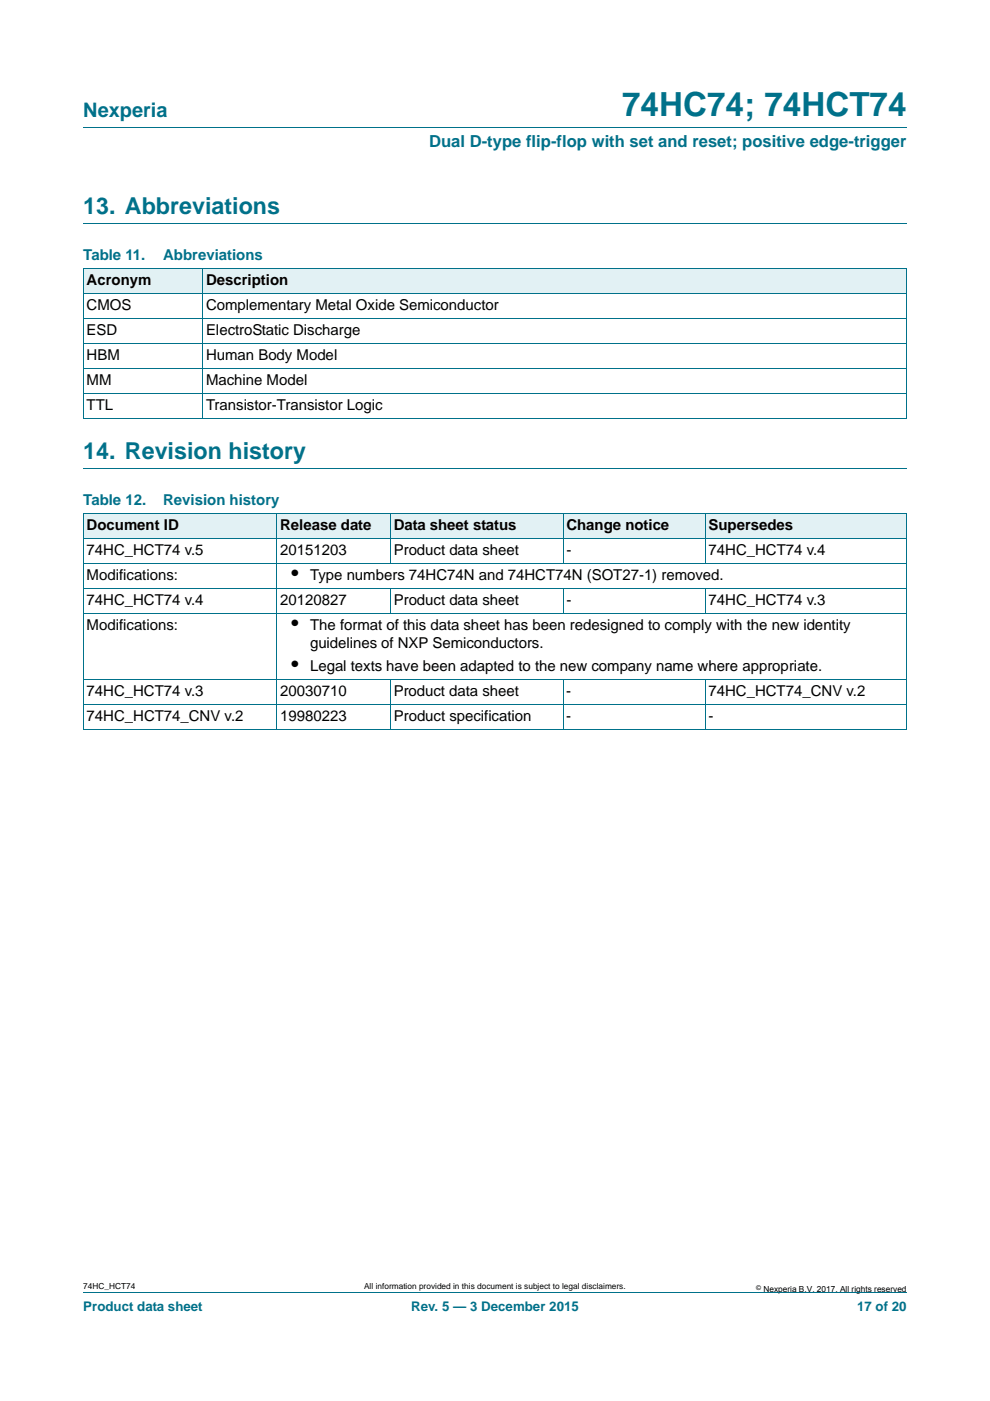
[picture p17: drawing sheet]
<svg xmlns="http://www.w3.org/2000/svg" width="210mm" height="297mm" viewBox="0 0 210 297" stroke-linecap="round" stroke-linejoin="round" font-family="sans-serif">
<defs><g id="words">
<text font-size="7" fill="#00718a" x="132" y="24.6">74HC74; 74HCT74</text>
<g font-size="4.9" fill="#00718a">
<text x="17.7" y="45.4">13. Abbreviations</text>
<text x="17.7" y="97.3">14. Revision history</text>
</g>
<text font-size="4.2" fill="#00718a" x="17.7" y="24.9">Nexperia</text>
<g font-size="4.2">
<text x="61.8" y="122.9">•</text>
<text x="61.8" y="133.5">•</text>
<text x="61.8" y="142.3">•</text>
</g>
<text font-size="3.5" fill="#00718a" x="91" y="31.1">Dual D-type flip-flop with set and reset; positive edge-trigger</text>
<g font-size="3.2" fill="#00718a">
<text x="17.7" y="55.2">Table 11.</text>
<text x="34.6" y="55.2">Abbreviations</text>
<text x="17.7" y="107.1">Table 12.</text>
<text x="34.6" y="107.1">Revision history</text>
</g>
<g font-size="3.2">
<text x="18.4" y="60.5">Acronym</text>
<text x="18.4" y="65.8">CMOS</text>
<text x="43.7" y="65.8">Complementary Metal Oxide Semiconductor</text>
<text x="43.7" y="60.5">Description</text>
<text x="18.4" y="71.1">ESD</text>
<text x="43.7" y="71.1">ElectroStatic Discharge</text>
<text x="18.4" y="76.4">HBM</text>
<text x="43.7" y="76.4">Human Body Model</text>
<text x="18.4" y="81.7">MM</text>
<text x="43.7" y="81.7">Machine Model</text>
<text x="18.4" y="87">TTL</text>
<text x="43.7" y="87">Transistor-Transistor Logic</text>
<text x="18.4" y="112.4">Document ID</text>
<text x="59.4" y="112.4">Release date</text>
<text x="83.5" y="112.4">Data sheet status</text>
<text x="120.1" y="112.4">Change notice</text>
<text x="150.3" y="112.4">Supersedes</text>
<text x="18.4" y="117.6">74HC_HCT74 v.5</text>
<text x="59.4" y="117.6">20151203</text>
<text x="83.5" y="117.6">Product data sheet</text>
<text x="120.1" y="117.6">-</text>
<text x="150.3" y="117.6">74HC_HCT74 v.4</text>
<text x="18.4" y="122.9">Modifications:</text>
<text x="65.8" y="122.9">Type numbers 74HC74N and 74HCT74N (SOT27-1) removed.</text>
<text x="18.4" y="128.2">74HC_HCT74 v.4</text>
<text x="59.4" y="128.2">20120827</text>
<text x="83.5" y="128.2">Product data sheet</text>
<text x="120.1" y="128.2">-</text>
<text x="150.3" y="128.2">74HC_HCT74 v.3</text>
<text x="18.4" y="133.5">Modifications:</text>
<text x="65.8" y="133.5">The format of this data sheet has been redesigned to comply with the new identity</text>
<text x="65.8" y="137.4">guidelines of NXP Semiconductors.</text>
<text x="65.8" y="142.3">Legal texts have been adapted to the new company name where appropriate.</text>
<text x="18.4" y="147.6">74HC_HCT74 v.3</text>
<text x="59.4" y="147.6">20030710</text>
<text x="83.5" y="147.6">Product data sheet</text>
<text x="120.1" y="147.6">-</text>
<text x="150.3" y="147.6">74HC_HCT74_CNV v.2</text>
<text x="18.4" y="152.9">74HC_HCT74_CNV v.2</text>
<text x="59.4" y="152.9">19980223</text>
<text x="83.5" y="152.9">Product specification</text>
<text x="120.1" y="152.9">-</text>
<text x="150.3" y="152.9">-</text>
</g>
<g font-size="2.8" fill="#00718a">
<text x="17.7" y="277.9">Product data sheet</text>
<text x="87.2" y="277.9">Rev. 5 — 3 December 2015</text>
<text x="181.8" y="277.9">17 of 20</text>
</g>
<g font-size="1.8">
<text x="17.7" y="273.3">74HC_HCT74</text>
<text x="77.2" y="273.3">All information provided in this document is subject to legal disclaimers.</text>
<text x="161.9" y="273.9">Nexperia B.V. 2017. All rights reserved</text>
</g>
<text font-size="1.4" x="160.4" y="273.4">©</text>
</g></defs>
<path d="M17.7 27h174.6M17.7 47.4h174.6M17.7 99.3h174.6M17.7 273.9h174.6" fill="none" stroke="#00718a" stroke-width=".21"/>
<g fill="#e2f1f4">
<path d="M17.7 57h25.3v5.3h-25.3z"/>
<path d="M43 57h149.3v5.3h-149.3z"/>
<path d="M17.7 108.8h41v5.3h-41z"/>
<path d="M58.7 108.8h24.1v5.3h-24.1z"/>
<path d="M82.8 108.8h36.6v5.3h-36.6z"/>
<path d="M119.4 108.8h30.2v5.3h-30.2z"/>
<path d="M149.6 108.8h42.7v5.3h-42.7z"/>
</g>
<g fill="none" stroke="#00718a" stroke-width=".21">
<path d="M17.6 57h174.7M17.7 57v31.7M43 56.9v31.9M192.3 57v31.7h-174.7M17.6 62.3h174.7M17.6 67.6h174.7M17.6 72.8h174.7M17.6 78.1h174.7M17.6 83.4h174.7M17.6 108.8h174.7M17.6 114.1h174.7M17.6 119.4h174.7"/>
<path d="M17.7 108.9v45.8M58.7 108.8v45.9M82.8 108.8v10.6M119.4 108.8v10.6M149.6 108.8v10.6M192.3 108.9v45.8h-174.7M17.6 124.7h174.7M17.6 130h174.7M82.8 124.7v5.3M119.4 124.7v5.3M149.6 124.7v5.3M17.6 144.1h174.7"/>
<path d="M17.6 149.4h174.7M82.8 144.1v10.6M119.4 144.1v10.6M149.6 144.1v10.6"/>
</g>
<use href="#words"/>
</svg>
